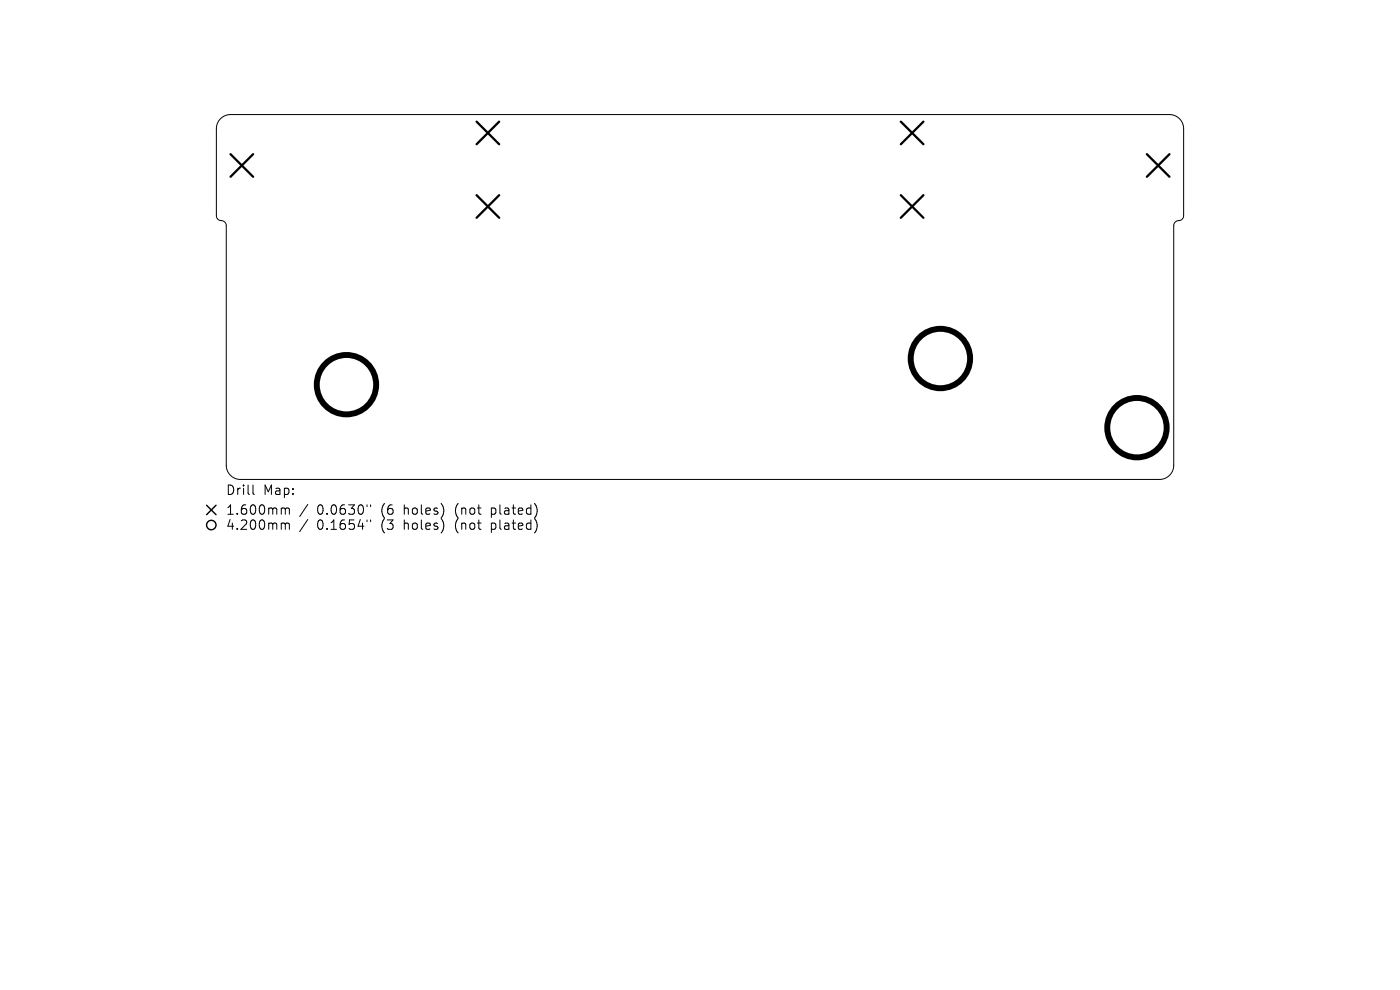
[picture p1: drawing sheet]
<svg xmlns="http://www.w3.org/2000/svg" width="297mm" height="210mm" viewBox="0 0 297 210" stroke-linecap="round" stroke-linejoin="round" font-family="sans-serif">
<defs><g id="words">
<g font-size="2.8">
<text x="47.8" y="105.3">Drill</text>
<text x="55.8" y="105.3">Map:</text>
<text x="47.8" y="109.5">1.600mm</text>
<text x="47.8" y="112.7">4.200mm</text>
<text x="67.3" y="109.5">0.0630&quot;</text>
<text x="67.3" y="112.7">0.1654&quot;</text>
<text x="81" y="109.5">(6</text>
<text x="81" y="112.7">(3</text>
<text x="86" y="109.5">holes)</text>
<text x="86" y="112.7">holes)</text>
<text x="97" y="109.5">(not</text>
<text x="97" y="112.7">(not</text>
<text x="104.8" y="109.5">plated)</text>
<text x="104.8" y="112.7">plated)</text>
</g>
</g></defs>
<g fill="none" stroke="#000" stroke-width=".21">
<path d="M46.8 25.2a3 3 0 0 1 2.1-.9h199.2a3 3 0 0 1 3 3v18.5a1.29 1.29 0 0 1-1.5 1.1l-.5 .4-.1 .6v50.8a3 3 0 0 1-3 3h-195a3 3 0 0 1-3-3v-50.8a1.29 1.29 0 0 0-1.5-1.2l-.5-.4-.1-.5v-18.5a3 3 0 0 1 .9-2.1zM53.7 102.9v1.7l.3 .3M60 107.8h.2l.3 .2M60 111h.2l.3 .2M60.5 108l.3-.2 .5 .1 .1 1.2M60.5 108v1.1M60.5 111.2v1.1M60.5 111.2l.3-.2 .5 .1 .1 1.2M65.3 107l-1.7 2.6M65.3 110.2l-1.7 2.6M77.9 107.1v.4M77.9 110.3v.4"/>
<path d="M78.6 107.1v.4M78.6 110.3v.4"/>
</g>
<path d="M48.9 32.7l4.8 4.8M53.7 32.7l-4.8 4.8M101.1 25.8l4.8 4.8M105.9 25.8l-4.8 4.8M191.1 25.8l4.8 4.8M195.9 25.8l-4.8 4.8M243.3 32.7l4.8 4.8M248.1 32.7l-4.8 4.8M101.1 41.4l4.8 4.8M105.9 41.4l-4.8 4.8M191.1 41.4l4.8 4.8M195.9 41.4l-4.8 4.8" fill="none" stroke="#000" stroke-width=".48"/>
<g fill="none" stroke="#000" stroke-width="1.3">
<circle cx="199.5" cy="76.1" r="6.3"/>
<circle cx="73.5" cy="81.6" r="6.3"/>
<circle cx="241.2" cy="90.7" r="6.3"/>
</g>
<g fill="none" stroke="#000" stroke-width=".3">
<path d="M43.8 107.2l2 2M45.8 107.2l-2 2"/>
<circle cx="44.8" cy="111.4" r="1"/>
</g>
<use href="#words"/>
</svg>
